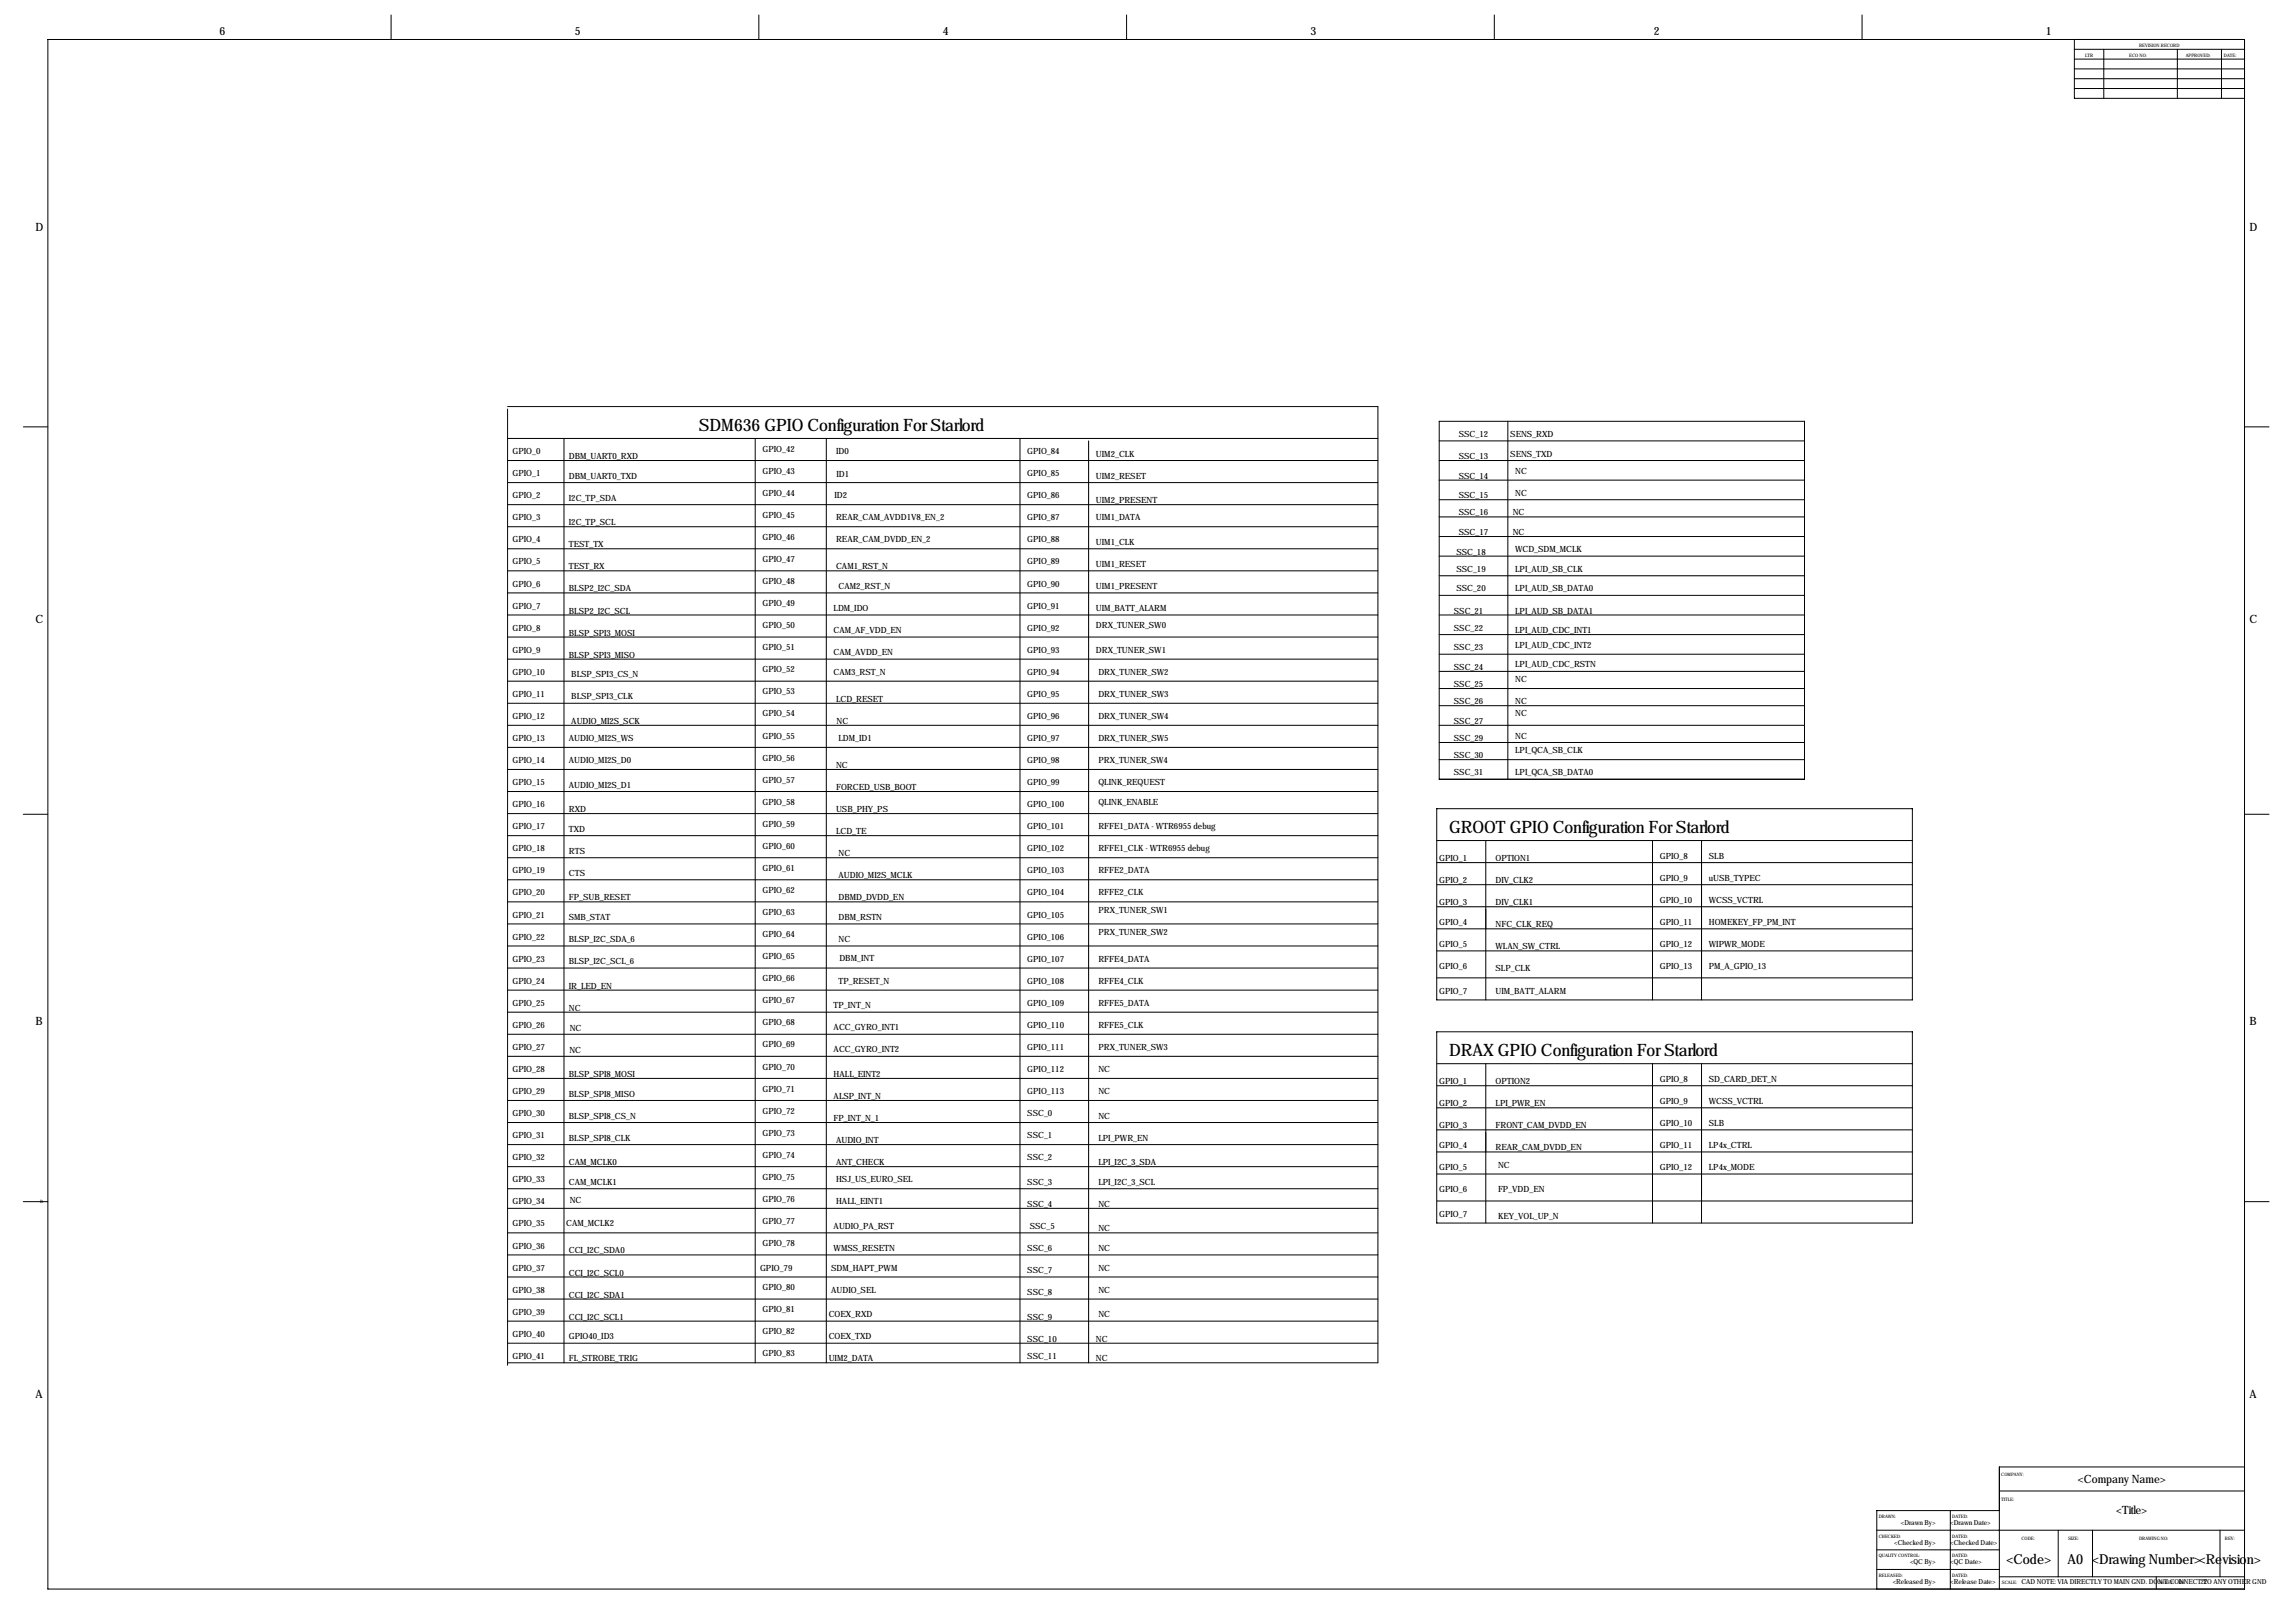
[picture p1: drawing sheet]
<svg xmlns="http://www.w3.org/2000/svg" width="1189mm" height="841mm" viewBox="0 0 1189 841" stroke-linecap="round" stroke-linejoin="round" font-family="sans-serif">
<defs><g id="words">
<g font-size="8.8">
<text x="362" y="223">SDM636 GPIO Configuration For Starlord</text>
<text x="751" y="432">GROOT GPIO Configuration For Starlord</text>
<text x="751" y="547">DRAX GPIO Configuration For Starlord</text>
</g>
<g font-size="7.1">
<text x="1039" y="810">&lt;Code&gt;</text>
<text x="1071" y="810">A0 &lt;Drawing Number&gt;&lt;Revision&gt;</text>
</g>
<g font-size="5.9">
<text x="114" y="18">6</text>
<text x="298" y="18">5</text>
<text x="488" y="18">4</text>
<text x="679" y="18">3</text>
<text x="857" y="18">2</text>
<text x="1060" y="18">1</text>
<text x="18" y="120">D</text>
<text x="1165" y="120">D</text>
<text x="18" y="323">C</text>
<text x="1165" y="323">C</text>
<text x="18" y="531">B</text>
<text x="1165" y="531">B</text>
<text x="18" y="724">A</text>
<text x="1165" y="724">A</text>
<text x="1076" y="768">&lt;Company Name&gt;</text>
<text x="1096" y="784">&lt;Title&gt;</text>
</g>
<g font-size="4.4">
<text x="756" y="226">SSC_12</text>
<text x="782" y="226">SENS_RXD</text>
<text x="395" y="234">GPIO_42</text>
<text x="265" y="235">GPIO_0</text>
<text x="295" y="238">DBM_UART0_RXD</text>
<text x="433" y="235">ID0</text>
<text x="532" y="235">GPIO_84</text>
<text x="568" y="237">UIM2_CLK</text>
<text x="756" y="238">SSC_13</text>
<text x="782" y="237">SENS_TXD</text>
<text x="395" y="245">GPIO_43</text>
<text x="785" y="245">NC</text>
<text x="265" y="247">GPIO_1</text>
<text x="295" y="248">DBM_UART0_TXD</text>
<text x="433" y="247">ID1</text>
<text x="532" y="247">GPIO_85</text>
<text x="568" y="248">UIM2_RESET</text>
<text x="756" y="248">SSC_14</text>
<text x="395" y="257">GPIO_44</text>
<text x="432" y="258">ID2</text>
<text x="785" y="257">NC</text>
<text x="265" y="258">GPIO_2</text>
<text x="295" y="259">I2C_TP_SDA</text>
<text x="532" y="258">GPIO_86</text>
<text x="568" y="261">UIM2_PRESENT</text>
<text x="756" y="258">SSC_15</text>
<text x="265" y="270">GPIO_3</text>
<text x="395" y="268">GPIO_45</text>
<text x="433" y="270">REAR_CAM_AVDD1V8_EN_2</text>
<text x="532" y="270">GPIO_87</text>
<text x="568" y="270">UIM1_DATA</text>
<text x="756" y="267">SSC_16</text>
<text x="784" y="267">NC</text>
<text x="295" y="272">I2C_TP_SCL</text>
<text x="265" y="281">GPIO_4</text>
<text x="395" y="280">GPIO_46</text>
<text x="433" y="281">REAR_CAM_DVDD_EN_2</text>
<text x="532" y="281">GPIO_88</text>
<text x="756" y="277">SSC_17</text>
<text x="784" y="277">NC</text>
<text x="295" y="283">TEST_TX</text>
<text x="568" y="282">UIM1_CLK</text>
<text x="754" y="287">SSC_18</text>
<text x="785" y="286">W</text>
<text x="789" y="286">CD_SDM_MCLK</text>
<text x="265" y="292">GPIO_5</text>
<text x="395" y="291">GPIO_47</text>
<text x="532" y="292">GPIO_89</text>
<text x="568" y="294">UIM1_RESET</text>
<text x="295" y="295">TEST_RX</text>
<text x="433" y="295">CAM1_RST_N</text>
<text x="754" y="296">SSC_19</text>
<text x="785" y="296">LPI_AUD_SB_CLK</text>
<text x="265" y="304">GPIO_6</text>
<text x="395" y="303">GPIO_48</text>
<text x="434" y="305">CAM2_RST_N</text>
<text x="532" y="304">GPIO_90</text>
<text x="568" y="305">UIM1_PRESENT</text>
<text x="295" y="306">BLSP2_I2C_SDA</text>
<text x="754" y="306">SSC_20</text>
<text x="785" y="306">LPI_AUD_SB_DATA0</text>
<text x="265" y="315">GPIO_7</text>
<text x="295" y="318">BLSP2_I2C_SCL</text>
<text x="395" y="314">GPIO_49</text>
<text x="432" y="317">LDM_IDO</text>
<text x="532" y="315">GPIO_91</text>
<text x="568" y="317">UIM_BATT_ALARM</text>
<text x="753" y="318">SSC_21</text>
<text x="785" y="318">LPI_AUD_SB_DATA1</text>
<text x="265" y="327">GPIO_8</text>
<text x="295" y="329">BLSP_SPI3_MOSI</text>
<text x="395" y="325">GPIO_50</text>
<text x="432" y="328">CAM_AF_VDD_EN</text>
<text x="532" y="327">GPIO_92</text>
<text x="568" y="325">DRX_TUNER_SW</text>
<text x="602" y="325">0</text>
<text x="753" y="327">SSC_22</text>
<text x="785" y="328">LPI_AUD_CDC_INT1</text>
<text x="785" y="336">LPI_AUD_CDC_INT2</text>
<text x="265" y="338">GPIO_9</text>
<text x="295" y="341">BLSP_SPI3_MISO</text>
<text x="395" y="337">GPIO_51</text>
<text x="432" y="339">CAM_AVDD_EN</text>
<text x="532" y="338">GPIO_93</text>
<text x="568" y="338">DRX_TUNER_SW</text>
<text x="602" y="338">1</text>
<text x="753" y="337">SSC_23</text>
<text x="753" y="347">SSC_24</text>
<text x="785" y="346">LPI_AUD_CDC_RSTN</text>
<text x="265" y="350">GPIO_10</text>
<text x="296" y="351">BLSP_SPI3_CS_N</text>
<text x="395" y="348">GPIO_52</text>
<text x="432" y="350">CAM3_RST_N</text>
<text x="532" y="350">GPIO_94</text>
<text x="569" y="350">DRX_TUNER_SW</text>
<text x="603" y="350">2</text>
<text x="785" y="353">NC</text>
<text x="395" y="360">GPIO_53</text>
<text x="753" y="356">SSC_25</text>
<text x="265" y="361">GPIO_11</text>
<text x="296" y="362">BLSP_SPI3_CLK</text>
<text x="433" y="364">LCD_RESET</text>
<text x="532" y="361">GPIO_95</text>
<text x="569" y="361">DRX_TUNER_SW</text>
<text x="603" y="361">3</text>
<text x="753" y="365">SSC_26</text>
<text x="785" y="365">NC</text>
<text x="395" y="371">GPIO_54</text>
<text x="785" y="371">NC</text>
<text x="265" y="372">GPIO_12</text>
<text x="296" y="375">AUDIO_MI2S_SCK</text>
<text x="433" y="375">NC</text>
<text x="532" y="372">GPIO_96</text>
<text x="569" y="372">DRX_TUNER_SW</text>
<text x="603" y="372">4</text>
<text x="753" y="375">SSC_27</text>
<text x="265" y="384">GPIO_13</text>
<text x="295" y="384">AUDIO_MI2S_W</text>
<text x="325" y="384">S</text>
<text x="395" y="383">GPIO_55</text>
<text x="434" y="384">LDM_ID1</text>
<text x="532" y="384">GPIO_97</text>
<text x="569" y="384">DRX_TUNER_SW</text>
<text x="603" y="384">5</text>
<text x="753" y="384">SSC_29</text>
<text x="785" y="383">NC</text>
<text x="265" y="395">GPIO_14</text>
<text x="295" y="395">AUDIO_MI2S_D0</text>
<text x="395" y="394">GPIO_56</text>
<text x="532" y="395">GPIO_98</text>
<text x="569" y="395">PRX_TUNER_SW</text>
<text x="603" y="395">4</text>
<text x="753" y="393">SSC_30</text>
<text x="785" y="390">LPI_QCA_SB_CLK</text>
<text x="433" y="398">NC</text>
<text x="753" y="402">SSC_31</text>
<text x="785" y="402">LPI_QCA_SB_DATA0</text>
<text x="265" y="407">GPIO_15</text>
<text x="295" y="408">AUDIO_MI2S_D1</text>
<text x="395" y="405">GPIO_57</text>
<text x="532" y="407">GPIO_99</text>
<text x="569" y="407">QLINK_REQUEST</text>
<text x="433" y="409">FORCED_USB_BOOT</text>
<text x="265" y="418">GPIO_16</text>
<text x="395" y="417">GPIO_58</text>
<text x="532" y="418">GPIO_100</text>
<text x="569" y="417">QLINK_ENABLE</text>
<text x="295" y="421">RXD</text>
<text x="433" y="421">USB_PHY_PS</text>
<text x="265" y="430">GPIO_17</text>
<text x="295" y="431">TXD</text>
<text x="395" y="428">GPIO_59</text>
<text x="532" y="430">GPIO_101</text>
<text x="569" y="430">RFFE1_DATA - W</text>
<text x="603" y="430">TR6955 debug</text>
<text x="433" y="432">LCD_TE</text>
<text x="265" y="441">GPIO_18</text>
<text x="295" y="442">RTS</text>
<text x="395" y="440">GPIO_60</text>
<text x="434" y="444">NC</text>
<text x="532" y="441">GPIO_102</text>
<text x="569" y="441">RFFE1_CLK - W</text>
<text x="599" y="441">TR6955 debug</text>
<text x="746" y="446">GPIO_1</text>
<text x="775" y="446">OPTION1</text>
<text x="860" y="445">GPIO_8</text>
<text x="885" y="445">SLB</text>
<text x="265" y="452">GPIO_19</text>
<text x="295" y="454">CTS</text>
<text x="395" y="451">GPIO_61</text>
<text x="434" y="455">AUDIO_MI2S_MCLK</text>
<text x="532" y="452">GPIO_103</text>
<text x="569" y="452">RFFE2_DATA</text>
<text x="746" y="457">GPIO_2</text>
<text x="775" y="457">DIV_CLK2</text>
<text x="860" y="456">GPIO_9</text>
<text x="885" y="456">uUSB_TYPEC</text>
<text x="265" y="464">GPIO_20</text>
<text x="295" y="466">FP_SUB_RESET</text>
<text x="395" y="463">GPIO_62</text>
<text x="434" y="466">DBMD_DVDD_EN</text>
<text x="532" y="464">GPIO_104</text>
<text x="569" y="464">RFFE2_CLK</text>
<text x="860" y="468">GPIO_10</text>
<text x="885" y="468">W</text>
<text x="889" y="468">CSS_VCTRL</text>
<text x="395" y="474">GPIO_63</text>
<text x="569" y="473">PRX_TUNER_SW</text>
<text x="603" y="473">1</text>
<text x="746" y="469">GPIO_3</text>
<text x="775" y="469">DIV_CLK1</text>
<text x="265" y="475">GPIO_21</text>
<text x="295" y="477">SMB_STAT</text>
<text x="434" y="477">DBM_RSTN</text>
<text x="532" y="475">GPIO_105</text>
<text x="746" y="479">GPIO_4</text>
<text x="860" y="479">GPIO_11</text>
<text x="885" y="479">HOMEKEY_FP_PM_INT</text>
<text x="395" y="485">GPIO_64</text>
<text x="569" y="484">PRX_TUNER_SW</text>
<text x="603" y="484">2</text>
<text x="775" y="480">NFC_CLK_REQ</text>
<text x="265" y="487">GPIO_22</text>
<text x="295" y="488">BLSP_I2C_SDA_6</text>
<text x="434" y="488">NC</text>
<text x="532" y="487">GPIO_106</text>
<text x="746" y="491">GPIO_5</text>
<text x="775" y="492">W</text>
<text x="779" y="492">LAN_SW</text>
<text x="795" y="492">_CTRL</text>
<text x="860" y="491">GPIO_12</text>
<text x="885" y="491">W</text>
<text x="889" y="491">IPW</text>
<text x="897" y="491">R_MODE</text>
<text x="395" y="497">GPIO_65</text>
<text x="435" y="498">DBM_INT</text>
<text x="265" y="498">GPIO_23</text>
<text x="295" y="499">BLSP_I2C_SCL_6</text>
<text x="532" y="498">GPIO_107</text>
<text x="569" y="498">RFFE4_DATA</text>
<text x="746" y="502">GPIO_6</text>
<text x="775" y="503">SLP_CLK</text>
<text x="860" y="502">GPIO_13</text>
<text x="885" y="502">PM_A_GPIO_13</text>
<text x="265" y="510">GPIO_24</text>
<text x="395" y="508">GPIO_66</text>
<text x="434" y="510">TP_RESET_N</text>
<text x="532" y="510">GPIO_108</text>
<text x="569" y="510">RFFE4_CLK</text>
<text x="295" y="512">IR_LED_EN</text>
<text x="746" y="515">GPIO_7</text>
<text x="775" y="515">UIM_BATT_ALARM</text>
<text x="265" y="521">GPIO_25</text>
<text x="395" y="520">GPIO_67</text>
<text x="532" y="521">GPIO_109</text>
<text x="569" y="521">RFFE5_DATA</text>
<text x="295" y="524">NC</text>
<text x="432" y="522">TP_INT_N</text>
<text x="265" y="532">GPIO_26</text>
<text x="395" y="531">GPIO_68</text>
<text x="432" y="534">ACC_GYRO_INT1</text>
<text x="532" y="532">GPIO_110</text>
<text x="569" y="532">RFFE5_CLK</text>
<text x="295" y="534">NC</text>
<text x="265" y="544">GPIO_27</text>
<text x="295" y="545">NC</text>
<text x="395" y="543">GPIO_69</text>
<text x="432" y="545">ACC_GYRO_INT2</text>
<text x="532" y="544">GPIO_111</text>
<text x="569" y="544">PRX_TUNER_SW</text>
<text x="603" y="544">3</text>
<text x="265" y="555">GPIO_28</text>
<text x="295" y="558">BLSP_SPI8_MOSI</text>
<text x="395" y="554">GPIO_70</text>
<text x="432" y="558">HALL_EINT2</text>
<text x="532" y="555">GPIO_112</text>
<text x="569" y="555">NC</text>
<text x="746" y="562">GPIO_1</text>
<text x="775" y="562">OPTION2</text>
<text x="860" y="560">GPIO_8</text>
<text x="885" y="560">SD_CARD_DET_N</text>
<text x="265" y="567">GPIO_29</text>
<text x="295" y="568">BLSP_SPI8_MISO</text>
<text x="395" y="565">GPIO_71</text>
<text x="432" y="569">ALSP_INT_N</text>
<text x="532" y="567">GPIO_113</text>
<text x="569" y="567">NC</text>
<text x="746" y="573">GPIO_2</text>
<text x="775" y="573">LPI_PW</text>
<text x="790" y="573">R_EN</text>
<text x="860" y="572">GPIO_9</text>
<text x="885" y="572">W</text>
<text x="889" y="572">CSS_VCTRL</text>
<text x="265" y="578">GPIO_30</text>
<text x="295" y="579">BLSP_SPI8_CS_N</text>
<text x="395" y="577">GPIO_72</text>
<text x="432" y="581">FP_INT_N_1</text>
<text x="532" y="578">SSC_0</text>
<text x="569" y="579">NC</text>
<text x="746" y="584">GPIO_3</text>
<text x="775" y="584">FRONT_CAM_DVDD_EN</text>
<text x="860" y="583">GPIO_10</text>
<text x="885" y="583">SLB</text>
<text x="265" y="590">GPIO_31</text>
<text x="295" y="591">BLSP_SPI8_CLK</text>
<text x="395" y="588">GPIO_73</text>
<text x="433" y="592">AUDIO_INT</text>
<text x="532" y="590">SSC_1</text>
<text x="569" y="591">LPI_PW</text>
<text x="584" y="591">R_EN</text>
<text x="395" y="600">GPIO_74</text>
<text x="746" y="595">GPIO_4</text>
<text x="775" y="596">REAR_CAM_DVDD_EN</text>
<text x="860" y="595">GPIO_11</text>
<text x="885" y="595">LP4x_CTRL</text>
<text x="265" y="601">GPIO_32</text>
<text x="295" y="604">CAM_MCLK0</text>
<text x="433" y="604">ANT_CHECK</text>
<text x="532" y="601">SSC_2</text>
<text x="569" y="604">LPI_I2C_3_SDA</text>
<text x="776" y="605">NC</text>
<text x="395" y="611">GPIO_75</text>
<text x="746" y="606">GPIO_5</text>
<text x="860" y="606">GPIO_12</text>
<text x="885" y="606">LP4x_MODE</text>
<text x="265" y="612">GPIO_33</text>
<text x="295" y="614">CAM_MCLK1</text>
<text x="433" y="612">HSJ_US_EURO_SEL</text>
<text x="532" y="614">SSC_3</text>
<text x="569" y="614">LPI_I2C_3_SCL</text>
<text x="746" y="618">GPIO_6</text>
<text x="776" y="618">FP_VDD_EN</text>
<text x="265" y="624">GPIO_34</text>
<text x="295" y="623">NC</text>
<text x="395" y="623">GPIO_76</text>
<text x="433" y="624">HALL_EINT1</text>
<text x="532" y="625">SSC_4</text>
<text x="569" y="625">NC</text>
<text x="265" y="635">GPIO_35</text>
<text x="293" y="635">CAM_MCLK2</text>
<text x="395" y="634">GPIO_77</text>
<text x="746" y="630">GPIO_7</text>
<text x="776" y="631">KEY_VOL_UP_N</text>
<text x="432" y="637">AUDIO_PA_RST</text>
<text x="533" y="637">SSC_5</text>
<text x="569" y="638">NC</text>
<text x="265" y="647">GPIO_36</text>
<text x="395" y="645">GPIO_78</text>
<text x="432" y="648">W</text>
<text x="436" y="648">MSS_RESETN</text>
<text x="532" y="648">SSC_6</text>
<text x="569" y="648">NC</text>
<text x="295" y="649">CCI_I2C_SDA0</text>
<text x="265" y="658">GPIO_37</text>
<text x="394" y="658">GPIO_79</text>
<text x="431" y="658">SDM_HAPT_PW</text>
<text x="462" y="658">M</text>
<text x="532" y="659">SSC_7</text>
<text x="569" y="658">NC</text>
<text x="295" y="661">CCI_I2C_SCL0</text>
<text x="265" y="670">GPIO_38</text>
<text x="395" y="668">GPIO_80</text>
<text x="431" y="670">AUDIO_SEL</text>
<text x="532" y="671">SSC_8</text>
<text x="569" y="670">NC</text>
<text x="295" y="672">CCI_I2C_SDA1</text>
<text x="265" y="681">GPIO_39</text>
<text x="295" y="684">CCI_I2C_SCL1</text>
<text x="395" y="680">GPIO_81</text>
<text x="429" y="682">COEX_RXD</text>
<text x="532" y="684">SSC_9</text>
<text x="569" y="682">NC</text>
<text x="265" y="692">GPIO_40</text>
<text x="295" y="694">GPIO40_ID3</text>
<text x="395" y="691">GPIO_82</text>
<text x="429" y="694">COEX_TXD</text>
<text x="532" y="695">SSC_10</text>
<text x="568" y="695">NC</text>
<text x="265" y="704">GPIO_41</text>
<text x="295" y="705">FL_STROBE_TRIG</text>
<text x="395" y="703">GPIO_83</text>
<text x="429" y="705">UIM2_DATA</text>
<text x="532" y="704">SSC_11</text>
<text x="568" y="705">NC</text>
</g>
<g font-size="3.6">
<text x="985" y="790">&lt;Drawn By&gt;</text>
<text x="1010" y="790">&lt;Drawn Date&gt;</text>
<text x="981" y="800">&lt;Checked By&gt;</text>
<text x="1010" y="800">&lt;Checked Date&gt;</text>
<text x="989" y="810">&lt;QC By&gt;</text>
<text x="1010" y="810">&lt;QC Date&gt;</text>
<text x="980" y="820">&lt;Released By&gt;</text>
<text x="1010" y="820">&lt;Release Date&gt;</text>
<text x="1047" y="820">CAD NOTE: VIA DIRECTLY TO MAIN GND. DON'T CONNECT TO ANY OTHER GND</text>
<text x="1128" y="820">1</text>
<text x="1140" y="820">22</text>
</g>
<g font-size="2.4">
<text x="1080" y="29">LTR</text>
<text x="1103" y="29">ECO NO:</text>
<text x="1108" y="24">REVISION RECORD</text>
<text x="1132" y="29">APPROVED:</text>
<text x="1152" y="29">DATE:</text>
<text x="1037" y="765">COMPANY:</text>
<text x="1037" y="777">TITLE:</text>
<text x="973" y="786">DRAW</text>
<text x="980" y="786">N:</text>
<text x="1011" y="786">DATED:</text>
<text x="973" y="796">CHECKED:</text>
<text x="1011" y="796">DATED:</text>
<text x="1047" y="798">CODE:</text>
<text x="1071" y="798">SIZE:</text>
<text x="1108" y="798">DRAW</text>
<text x="1115" y="798">ING NO:</text>
<text x="1153" y="798">REV:</text>
<text x="973" y="807">QUALITY CONTROL:</text>
<text x="1011" y="807">DATED:</text>
<text x="973" y="817">RELEASED:</text>
<text x="1011" y="817">DATED:</text>
<text x="1037" y="821">SCALE:</text>
<text x="1118" y="821">SHEET:</text>
<text x="1129" y="821">OF</text>
</g>
<text font-size="2.3" x="21" y="623">B</text>
</g></defs>
<g fill="none" stroke="#000" stroke-width=".52">
<path d="M203 8v12M393 8v12M584 8v12M774 8v12M965 8v12M25 20h1138v803h-1138zM1075 20v31h88M1075 36h88M1075 26h88M1075 31h88M1090 26v25M1128 26v25"/>
<path d="M1151 26v25M1075 41h88M1075 46h88M263 211h451v495h-451M263 212v495M746 218h189v186h-189zM781 218v186M12 221h13M263 239h451M263 227h451M292 227v479M391 227v479"/>
<path d="M428 227v479M528 227v479M564 228v478M746 239h189M746 228h189M1163 221h12M263 250h451M746 249h189M746 259h189M263 273h451M263 261h451M746 268h189"/>
<path d="M746 278h189M263 296h451M263 284h451M746 288h189M746 298h189M263 307h451M263 319h451M746 319h189M746 308h189M263 330h451M746 339h189M746 329h189"/>
<path d="M263 353h451M263 341h451M746 348h189M746 357h189M263 364h451M263 376h451M746 376h189M746 366h189M263 399h451M263 387h451M746 385h189M746 393h189"/>
<path d="M263 410h451M744 419h247v99h-247zM12 422h13M263 421h451M263 433h451M744 435h247M770 435v83M856 435v83M881 435v83M1163 422h12M263 456h451M263 444h451"/>
<path d="M744 458h247M744 447h247M263 479h451M263 467h451M744 470h247M263 490h451M744 493h247M744 481h247M263 513h451M263 501h451M744 507h247M263 536h451"/>
<path d="M263 524h451M744 534h247v100h-247zM263 547h451M263 559h451M744 551h247M770 551v83M856 551v83M881 551v83M263 570h451M744 574h247M744 562h247M263 581h451"/>
<path d="M263 593h451M744 597h247M744 585h247M263 616h451M263 604h451M744 608h247M12 622h13M263 626h451M263 639h451M744 622h247M1163 622h12M263 650h451"/>
<path d="M263 673h451M263 661h451M263 684h451M263 696h451M1163 760h-127v63M1036 772h127M972 793h191M1010 782v41M1036 782h-64v41M1066 793v24M1084 793v24M1150 793v24"/>
<path d="M972 803h64M972 813h64M1036 817h127M1117 817v6"/>
</g>
<use href="#words"/>
</svg>
